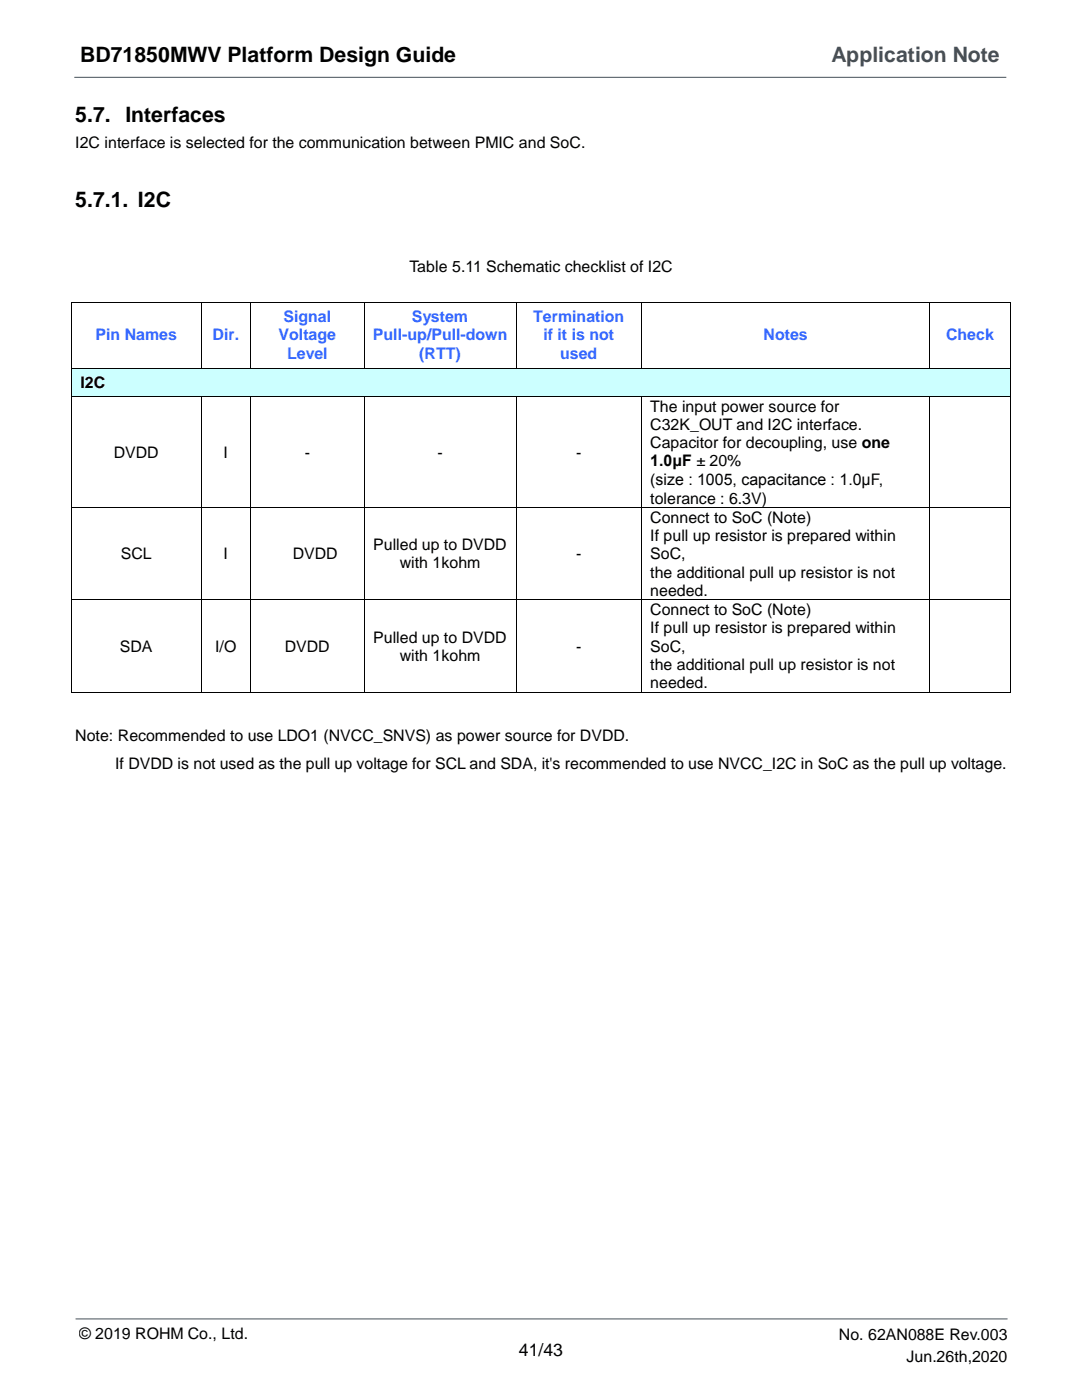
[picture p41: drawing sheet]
<svg xmlns="http://www.w3.org/2000/svg" width="216mm" height="279mm" viewBox="0 0 216 279" stroke-linecap="round" stroke-linejoin="round" font-family="sans-serif">
<defs><g id="words">
<g font-size="4.2">
<text x="16" y="12.3">BD71850MWV Platform Design Guide</text>
<text x="15" y="24.4">5.7. Interfaces</text>
<text x="15" y="41.3">5.7.1. I2C</text>
</g>
<text font-size="4.2" fill="#444f58" x="165.9" y="12.3">Application Note</text>
<text font-size="3.5" x="103.6" y="270.7">41/43</text>
<g font-size="3.2">
<text x="15" y="29.6">I2C interface is selected for the communication between PMIC and SoC.</text>
<text x="81.7" y="54.3">Table 5.11 Schematic checklist of I2C</text>
<text x="16" y="77.4">I2C</text>
<text x="129.8" y="82.2">The input power source for</text>
<text x="129.8" y="85.9">C32K_OUT and I2C interface.</text>
<text x="129.8" y="89.5">Capacitor for decoupling, use one</text>
<text x="22.7" y="91.4">DVDD</text>
<text x="44.6" y="91.4">I</text>
<text x="60.8" y="91.4">-</text>
<text x="87.3" y="91.4">-</text>
<text x="115" y="91.4">-</text>
<text x="129.8" y="93.1">1.0μF ± 20%</text>
<text x="129.8" y="96.8">(size : 1005, capacitance : 1.0μF,</text>
<text x="129.8" y="100.5">tolerance : 6.3V)</text>
<text x="129.8" y="104.3">Connect to SoC (Note)</text>
<text x="129.8" y="108">If pull up resistor is prepared within</text>
<text x="24.1" y="111.7">SCL</text>
<text x="44.6" y="111.7">I</text>
<text x="58.4" y="111.7">DVDD</text>
<text x="74.5" y="109.8">Pulled up to DVDD</text>
<text x="79.8" y="113.5">with 1kohm</text>
<text x="115" y="111.7">-</text>
<text x="129.8" y="111.7">SoC,</text>
<text x="129.8" y="115.3">the additional pull up resistor is not</text>
<text x="129.8" y="118.9">needed.</text>
<text x="129.8" y="122.8">Connect to SoC (Note)</text>
<text x="23.9" y="130.1">SDA</text>
<text x="42.9" y="130.1">I/O</text>
<text x="56.8" y="130.1">DVDD</text>
<text x="74.5" y="128.2">Pulled up to DVDD</text>
<text x="79.8" y="131.9">with 1kohm</text>
<text x="115" y="130.1">-</text>
<text x="129.8" y="126.4">If pull up resistor is prepared within</text>
<text x="129.8" y="130.1">SoC,</text>
<text x="129.8" y="133.7">the additional pull up resistor is not</text>
<text x="129.8" y="137.4">needed.</text>
<text x="15" y="147.8">Note: Recommended to use LDO1 (NVCC_SNVS) as power source for DVDD.</text>
<text x="23" y="153.5">If DVDD is not used as the pull up voltage for SCL and SDA, it's recommended to use NVCC_I2C in SoC as the pull up voltage.</text>
<text x="15.8" y="267.2">© 2019 ROHM Co., Ltd.</text>
<text x="167.4" y="267.4">No. 62AN088E Rev.003</text>
<text x="180.9" y="271.9">Jun.26th,2020</text>
</g>
<g font-size="3.2" fill="#36f">
<text x="56.6" y="64.3">Signal</text>
<text x="82.2" y="64.3">System</text>
<text x="106.4" y="64.3">Termination</text>
<text x="19" y="68">Pin Names</text>
<text x="42.4" y="68">Dir.</text>
<text x="55.6" y="68">Voltage</text>
<text x="57.3" y="71.6">Level</text>
<text x="74.4" y="68">Pull-up/Pull-down</text>
<text x="83.7" y="71.6">(RTT)</text>
<text x="108.4" y="68">if it is not</text>
<text x="111.8" y="71.6">used</text>
<text x="152.4" y="68">Notes</text>
<text x="188.8" y="68">Check</text>
</g>
</g></defs>
<path d="M14.8 15.4h186M15.1 263.3h186" fill="none" stroke="#444f58" stroke-width=".2"/>
<g fill="#000">
<path d="M14.2 60.2h.2v.2h-.2z" fill-rule="evenodd"/>
<path d="M14.2 60.2h.2v.2h-.2z" fill-rule="evenodd"/>
<path d="M40.1 60.2h.1v.2h-.1z" fill-rule="evenodd"/>
<path d="M49.9 60.2h.2v.2h-.2z" fill-rule="evenodd"/>
<path d="M72.7 60.2h.1v.2h-.1z" fill-rule="evenodd"/>
<path d="M102.9 60.2h.2v.2h-.2z" fill-rule="evenodd"/>
<path d="M128 60.2h.1v.2h-.1z" fill-rule="evenodd"/>
<path d="M185.5 60.2h.2v.2h-.2z" fill-rule="evenodd"/>
<path d="M201.6 60.2h.2v.2h-.2z" fill-rule="evenodd"/>
<path d="M201.6 60.2h.2v.2h-.2z" fill-rule="evenodd"/>
</g>
<g fill="none" stroke="#000" stroke-width=".2">
<path d="M14.3 60.4v13M14.4 60.3h25.7M40.1 60.4v13M40.2 60.3h9.7M50 60.4v13M50.1 60.3h22.6M72.7 60.4v13M72.8 60.3h30.1M103 60.4v13M103.1 60.3h24.9M128 60.4v13M128.1 60.3h57.4"/>
<path d="M185.6 60.4v13M185.7 60.3h15.9M201.7 60.4v13"/>
</g>
<g fill="#cff">
<path d="M14.4 73.5h187.2v5.6h-187.2z" fill-rule="evenodd"/>
<path d="M16 74.5h183.9v3.7h-183.9z" fill-rule="evenodd"/>
</g>
<g fill="#000">
<path d="M14.2 73.4h.2v.1h-.2z" fill-rule="evenodd"/>
<path d="M14.2 79.1h.2v.2h-.2z" fill-rule="evenodd"/>
<path d="M40.1 73.4h.1v.1h-.1z" fill-rule="evenodd"/>
<path d="M40.1 79.1h.1v.2h-.1z" fill-rule="evenodd"/>
<path d="M49.9 73.4h.2v.1h-.2z" fill-rule="evenodd"/>
<path d="M49.9 79.1h.2v.2h-.2z" fill-rule="evenodd"/>
<path d="M72.7 73.4h.1v.1h-.1z" fill-rule="evenodd"/>
<path d="M72.7 79.1h.1v.2h-.1z" fill-rule="evenodd"/>
<path d="M102.9 73.4h.2v.1h-.2z" fill-rule="evenodd"/>
<path d="M102.9 79.1h.2v.2h-.2z" fill-rule="evenodd"/>
<path d="M128 73.4h.1v.1h-.1z" fill-rule="evenodd"/>
<path d="M128 79.1h.1v.2h-.1z" fill-rule="evenodd"/>
<path d="M185.5 73.4h.2v.1h-.2z" fill-rule="evenodd"/>
<path d="M185.5 79.1h.2v.2h-.2z" fill-rule="evenodd"/>
<path d="M201.6 73.4h.2v.1h-.2z" fill-rule="evenodd"/>
<path d="M201.6 79.1h.2v.2h-.2z" fill-rule="evenodd"/>
<path d="M14.2 101.2h.2v.2h-.2z" fill-rule="evenodd"/>
<path d="M14.2 119.6h.2v.2h-.2z" fill-rule="evenodd"/>
<path d="M40.1 101.2h.1v.2h-.1z" fill-rule="evenodd"/>
<path d="M40.1 119.6h.1v.2h-.1z" fill-rule="evenodd"/>
<path d="M49.9 101.2h.2v.2h-.2z" fill-rule="evenodd"/>
<path d="M49.9 119.6h.2v.2h-.2z" fill-rule="evenodd"/>
<path d="M72.7 101.2h.1v.2h-.1z" fill-rule="evenodd"/>
<path d="M72.7 119.6h.1v.2h-.1z" fill-rule="evenodd"/>
<path d="M102.9 101.2h.2v.2h-.2z" fill-rule="evenodd"/>
<path d="M102.9 119.6h.2v.2h-.2z" fill-rule="evenodd"/>
<path d="M128 101.2h.1v.2h-.1z" fill-rule="evenodd"/>
<path d="M128 119.6h.1v.2h-.1z" fill-rule="evenodd"/>
<path d="M185.5 101.2h.2v.2h-.2z" fill-rule="evenodd"/>
<path d="M185.5 119.6h.2v.2h-.2z" fill-rule="evenodd"/>
<path d="M201.6 101.2h.2v.2h-.2z" fill-rule="evenodd"/>
<path d="M201.6 119.6h.2v.2h-.2z" fill-rule="evenodd"/>
<path d="M14.2 138.1h.2v.1h-.2z" fill-rule="evenodd"/>
<path d="M14.2 138.1h.2v.1h-.2z" fill-rule="evenodd"/>
<path d="M40.1 138.1h.1v.1h-.1z" fill-rule="evenodd"/>
<path d="M49.9 138.1h.2v.1h-.2z" fill-rule="evenodd"/>
<path d="M72.7 138.1h.1v.1h-.1z" fill-rule="evenodd"/>
<path d="M102.9 138.1h.2v.1h-.2z" fill-rule="evenodd"/>
<path d="M128 138.1h.1v.1h-.1z" fill-rule="evenodd"/>
<path d="M185.5 138.1h.2v.1h-.2z" fill-rule="evenodd"/>
<path d="M201.6 138.1h.2v.1h-.2z" fill-rule="evenodd"/>
<path d="M201.6 138.1h.2v.1h-.2z" fill-rule="evenodd"/>
</g>
<g fill="none" stroke="#000" stroke-width=".2">
<path d="M14.3 73.5v5.6M14.3 79.3v21.9M14.4 73.5h25.7M14.4 79.2h25.7M40.1 79.3v21.9M40.2 73.5h9.7M40.2 79.2h9.7M50 79.3v21.9M50.1 73.5h22.6M50.1 79.2h22.6M72.7 79.3v21.9M72.8 73.5h30.1"/>
<path d="M72.8 79.2h30.1M103 79.3v21.9M103.1 73.5h24.9M103.1 79.2h24.9M128 79.3v21.9M128.1 73.5h57.4M128.1 79.2h57.4M185.6 79.3v21.9M185.7 73.5h15.9M185.7 79.2h15.9M201.7 73.5v5.6M201.7 79.3v21.9"/>
<path d="M14.3 101.4v18.2M14.3 119.8v18.3M14.4 101.3h25.7M14.4 119.7h25.7M40.1 101.4v18.2M40.1 119.8v18.3M40.2 101.3h9.7M40.2 119.7h9.7M50 101.4v18.2M50 119.8v18.3M50.1 101.3h22.6M50.1 119.7h22.6"/>
<path d="M72.7 101.4v18.2M72.7 119.8v18.3M72.8 101.3h30.1M72.8 119.7h30.1M103 101.4v18.2M103 119.8v18.3M103.1 101.3h24.9M103.1 119.7h24.9M128 101.4v18.2M128 119.8v18.3M128.1 101.3h57.4M128.1 119.7h57.4"/>
<path d="M185.6 101.4v18.2M185.6 119.8v18.3M185.7 101.3h15.9M185.7 119.7h15.9M201.7 101.4v18.2M201.7 119.8v18.3M14.4 138.2h25.7M40.2 138.2h9.7M50.1 138.2h22.6M72.8 138.2h30.1M103.1 138.2h24.9M128.1 138.2h57.4"/>
<path d="M185.7 138.2h15.9"/>
</g>
<use href="#words"/>
</svg>
